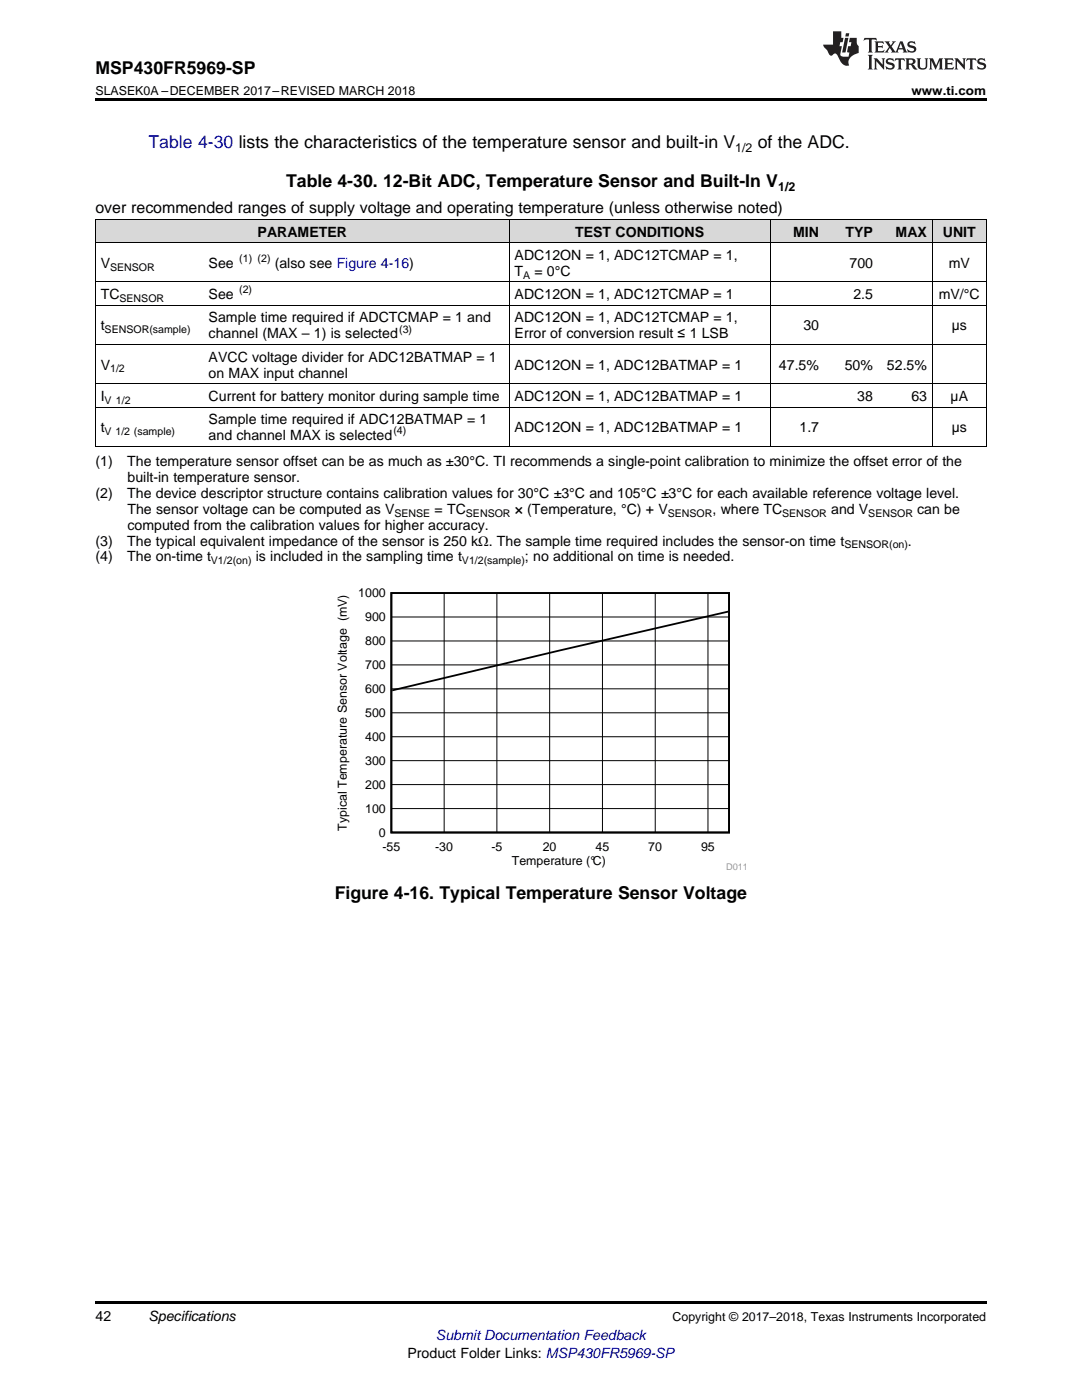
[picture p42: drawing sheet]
<svg xmlns="http://www.w3.org/2000/svg" width="216mm" height="279mm" viewBox="0 0 216 279" stroke-linecap="round" stroke-linejoin="round" font-family="sans-serif">
<defs><g id="words">
<g font-size="3.5">
<text x="19" y="14.8">MSP430FR5969-SP</text>
<text x="151.2" y="29.6">of the ADC.</text>
<text x="57.1" y="37.4">Table 4-30. 12-Bit ADC, Temperature Sensor and Built-In V</text>
<text x="66.8" y="179.4">Figure 4-16. Typical Temperature Sensor Voltage</text>
</g>
<text font-size="3.5" fill="#00f" x="29.6" y="29.6">Table 4-30 lists the characteristics of the temperature sensor and built-in V</text>
<text font-size="3.2" x="19" y="42.5">over recommended ranges of supply voltage and operating temperature (unless otherwise noted)</text>
<g font-size="2.8">
<text x="51.4" y="47.2">PARAMETER</text>
<text x="114.8" y="47.2">TEST CONDITIONS</text>
<text x="158.3" y="47.2">MIN</text>
<text x="168.7" y="47.2">TYP</text>
<text x="178.7" y="47.2">MAX</text>
<text x="188.1" y="47.2">UNIT</text>
<text x="20.1" y="53.4">V</text>
<text x="41.6" y="53.4">See</text>
<text x="54.8" y="53.4">(also see Figure 4-16)</text>
<text x="102.7" y="51.9">ADC12ON = 1, ADC12TCMAP = 1,</text>
<text x="169.5" y="53.4">700</text>
<text x="189.3" y="53.4">mV</text>
<text x="20.1" y="59.7">TC</text>
<text x="41.6" y="59.7">See</text>
<text x="102.7" y="55">T</text>
<text x="102.7" y="59.7">ADC12ON = 1, ADC12TCMAP = 1</text>
<text x="106.6" y="55">= 0°C</text>
<text x="170.3" y="59.7">2.5</text>
<text x="187.3" y="59.7">mV/°C</text>
<text x="20.1" y="65.9">t</text>
<text x="41.6" y="64.3">Sample time required if ADCTCMAP = 1 and</text>
<text x="102.7" y="64.3">ADC12ON = 1, ADC12TCMAP = 1,</text>
<text x="160.3" y="65.9">30</text>
<text x="189.9" y="65.9">µs</text>
<text x="41.6" y="67.5">channel (MAX – 1) is selected</text>
<text x="102.7" y="67.5">Error of conversion result ≤ 1 LSB</text>
<text x="20.1" y="73.8">V</text>
<text x="41.6" y="72.2">AVCC voltage divider for ADC12BATMAP = 1</text>
<text x="41.6" y="75.4">on MAX input channel</text>
<text x="102.7" y="73.8">ADC12ON = 1, ADC12BATMAP = 1</text>
<text x="155.4" y="73.8">47.5%</text>
<text x="168.6" y="73.8">50%</text>
<text x="177" y="73.8">52.5%</text>
<text x="20.1" y="80">I</text>
<text x="41.6" y="80">Current for battery monitor during sample time</text>
<text x="102.7" y="80">ADC12ON = 1, ADC12BATMAP = 1</text>
<text x="171.1" y="80">38</text>
<text x="181.9" y="80">63</text>
<text x="189.7" y="80">µA</text>
<text x="20.1" y="86.3">t</text>
<text x="41.6" y="84.7">Sample time required if ADC12BATMAP = 1</text>
<text x="41.6" y="87.8">and channel MAX is selected</text>
<text x="102.7" y="86.3">ADC12ON = 1, ADC12BATMAP = 1</text>
<text x="159.5" y="86.3">1.7</text>
<text x="189.9" y="86.3">µs</text>
<text x="19" y="93">(1)</text>
<text x="25.4" y="93">The temperature sensor offset can be as much as ±30°C. TI recommends a single-point calibration to minimize the offset error of the</text>
<text x="19" y="99.3">(2)</text>
<text x="25.4" y="99.3">The device descriptor structure contains calibration values for 30°C ±3°C and 105°C ±3°C for each available reference voltage level.</text>
<text x="25.4" y="96.2">built-in temperature sensor.</text>
<text x="25.4" y="102.5">The sensor voltage can be computed as V</text>
<text x="25.4" y="105.7">computed from the calibration values for higher accuracy.</text>
<text x="86.7" y="102.5">= TC</text>
<text x="102.7" y="102.5">× (Temperature, °C) + V</text>
<text x="142.2" y="102.5">, where TC</text>
<text x="165.8" y="102.5">and V</text>
<text x="183" y="102.5">can be</text>
<text x="19" y="108.9">(3)</text>
<text x="19" y="112">(4)</text>
<text x="25.4" y="108.9">The typical equivalent impedance of the sensor is 250 kΩ. The sample time required includes the sensor-on time t</text>
<text x="25.4" y="112">The on-time t</text>
<text x="51" y="112">is included in the sampling time t</text>
<text x="104.8" y="112">; no additional on time is needed.</text>
<text x="181.2" y="108.9">.</text>
<text x="19" y="263.6">42</text>
<text x="29.6" y="263.6">Specifications</text>
<text x="81.3" y="270.9">Product Folder Links: MSP430FR5969-SP</text>
</g>
<text font-size="2.8" fill="#00f" x="87" y="267.4">Submit Documentation Feedback</text>
<g font-size="2.5">
<text x="19" y="19">SLASEK0A –DECEMBER 2017–REVISED MARCH 2018</text>
<text x="181.9" y="19">www.ti.com</text>
<text x="146.7" y="30.3">1/2</text>
<text x="155.3" y="38.1">1/2</text>
<text x="71.5" y="119.2">1000</text>
<text x="72.9" y="123.9">900</text>
<text x="72.9" y="128.7">800</text>
<text x="72.9" y="133.5">700</text>
<text x="72.9" y="143.1">500</text>
<text x="72.9" y="138.3">600</text>
<text x="72.9" y="147.8">400</text>
<text x="72.9" y="152.6">300</text>
<text x="72.9" y="157.4">200</text>
<text x="69.2" y="165.8" transform="rotate(-90 69.2 165.8)">Typical Temperature Sensor Voltage (mV)</text>
<text x="72.9" y="162.2">100</text>
<text x="75.6" y="167">0</text>
<text x="76.3" y="169.8">-55</text>
<text x="86.8" y="169.8">-30</text>
<text x="98" y="169.8">-5</text>
<text x="102.1" y="172.6">Temperature (°C)</text>
<text x="108.3" y="169.8">20</text>
<text x="118.8" y="169.8">45</text>
<text x="129.4" y="169.8">70</text>
<text x="139.9" y="169.8">95</text>
<text x="134.2" y="263.6">Copyright © 2017–2018, Texas Instruments Incorporated</text>
</g>
<g font-size="2.1">
<text x="47.7" y="52.3">(1) (2)</text>
<text x="22" y="54">SENSOR</text>
<text x="47.7" y="58.6">(2)</text>
<text x="104.4" y="55.6">A</text>
<text x="23.8" y="60.3">SENSOR</text>
<text x="20.9" y="66.5">SENSOR(sample)</text>
<text x="79.6" y="66.4">(3)</text>
<text x="22" y="74.3">1/2</text>
<text x="20.9" y="80.6">V 1/2</text>
<text x="20.9" y="86.8">V 1/2 (sample)</text>
<text x="78.5" y="86.7">(4)</text>
<text x="78.7" y="103.1">SENSE</text>
<text x="93" y="103.1">SENSOR</text>
<text x="133.2" y="103.1">SENSOR</text>
<text x="156.1" y="103.1">SENSOR</text>
<text x="173.3" y="103.1">SENSOR</text>
<text x="42.1" y="112.6">V1/2(on)</text>
<text x="92.2" y="112.6">V1/2(sample)</text>
<text x="168.5" y="109.4">SENSOR(on)</text>
</g>
<text font-size="1.9" fill="#999" x="144.9" y="173.7">D011</text>
</g></defs>
<g fill="#d8d8d8">
<path d="M19 43.8h21.6v4.7h-21.6z"/>
<path d="M40.6 43.8h61v4.7h-61z"/>
<path d="M101.6 43.8h52.1v4.7h-52.1z"/>
<path d="M153.7 43.8h10.8v4.7h-10.8z"/>
<path d="M164.5 43.8h10.8v4.7h-10.8z"/>
<path d="M175.3 43.8h10.8v4.7h-10.8z"/>
<path d="M186.1 43.8h10.7v4.7h-10.7z"/>
</g>
<path d="M19 259.7h177.8v.5h-177.8z" fill="#000"/>
<path d="M66.9 117.4h82.1v56.3h-82.1z" fill-rule="evenodd" fill="#fff"/>
<path d="M78.1 118.4h67.4v47.7h-67.4zM145.3 122.1l-33.5 7.7-33.5 8" fill="none" stroke="#000" stroke-width=".36"/>
<g fill="none" stroke="#000" stroke-width=".2">
<path d="M19 56.3h177.8M19 48.4h177.8M19 43.8h177.8M19.1 43.8v45.3M101.6 43.8v45.3M153.7 43.8v45.3M186 43.8v45.3M196.8 43.8v45.3M19 76.6h177.8M19 68.7h177.8M19 60.9h177.8M19 89.1h177.8"/>
<path d="M19 81.2h177.8M88.6 118.4v47.8M99.1 118.4v47.8M109.7 118.4v47.8M120.2 118.4v47.8M130.7 118.4v47.8M141.3 118.4v47.8M78.1 137.5h67.4M78.1 132.7h67.4M78.1 127.9h67.4M78.1 123.1h67.4M78.1 156.6h67.4"/>
<path d="M78.1 151.8h67.4M78.1 147h67.4M78.1 142.3h67.4M78.1 161.4h67.4"/>
</g>
<path d="M19 19.5h177.8v.5h-177.8z" fill="#000"/>
<g fill="#231f20">
<path d="M172.5 7.6l-.1 .5 .4-.2h.6v.1v2.1l-.2 .4h.9l-.2-.4v-2.1l.1-.1h.5l.5 .2-.2-.5zM174.5 8.3l.2 .3v1.5l-.2 .4h1.8l.2-.6a1.04 1.04 0 0 1-1.3 .2v-.7h.6l.3 .2v-.6l-.3 .2h-.6v-.6l.8-.1 .4 .3-.2-.5zM176.5 8.3l.9 1.1-.9 1.1h.8l-.2-.2 .4-.7 .5 .7-.2 .2h1.5l-.2-.2 .2-.4h.9l.1 .4-.2 .2h1l-.3-.3-.7-1.9h-.5l-.9 2-.8-1 .9-1h-.8l.1 .3-.4 .5-.3-.6 .1-.2zM179.7 8.6l.4 1h-.7zM181.3 8.4a.63 .63 0 0 0-.2 .7 .63 .63 0 0 0 .6 .4l.6 .2 .1 .2a.75 .75 0 0 1-.7 .4 .75 .75 0 0 1-.6-.5l.1 .7 .1-.1a1.11 1.11 0 0 0 1.5-.6 1.13 1.13 0 0 0-1.2-.8l-.1-.4a1.04 1.04 0 0 1 1.2 .2l-.2-.5-.2 .1-.4-.2zM173.2 10.9l.2 .4v2.2l-.2 .4h1l-.3-.4v-2.2l.3-.4zM174.3 11.6l.3 .4v1.5l-.3 .4h.8l-.2-.4v-1.3l1.5 1.7v-1.9l.2-.4h-.7l.2 .4v.9l-1.1-1.3zM177 11.8a.62 .62 0 0 0-.2 .7 .62 .62 0 0 0 .6 .4l.6 .1 .1 .3a.76 .76 0 0 1-.7 .3 .76 .76 0 0 1-.7-.4l.2 .7 .1-.1a1.11 1.11 0 0 0 1.5-.6 1.13 1.13 0 0 0-1.2-.8l-.1-.4a1.04 1.04 0 0 1 1.2 .2l-.2-.6-.2 .1-.5-.1zM178.7 11.6l-.2 .6a.61 .61 0 0 1 .8-.3v1.6l-.2 .4h.9l-.2-.4v-1.6a.63 .63 0 0 1 .7 .3l-.1-.6zM180.6 11.6l.3 .4v1.5l-.3 .4h1l-.2-.2-.1-.8 .6 .2a.76 .76 0 0 0 1.2 .7l-1-1a.58 .58 0 0 0 .6-.5 .58 .58 0 0 0-.5-.6zM181.4 11.9h.1a.45 .45 0 0 1 .5 .1 .45 .45 0 0 1 .1 .5l-.8 .2zM182.9 11.6l.2 .2a2.17 2.17 0 0 0 .3 1.9 .99 .99 0 0 0 1.6-.6v-1.1l.2-.4h-.7l.2 .2a1.92 1.92 0 0 1-.2 1.8 .6 .6 0 0 1-.9-.5v-1.1l.2-.4zM185.4 11.6l.2 .4v1.5l-.2 .4h.7l-.2-.4v-1.4l.8 1.8 .8-1.8v1.4l-.2 .4h.9l-.2-.4v-1.5l.2-.4h-.8l-.6 1.5-.6-1.5zM188.4 11.6l.2 .4v1.5l-.2 .4h1.8l.1-.6a1.04 1.04 0 0 1-1.2 .1v-.6h.5l.4 .2v-.6l-.4 .2h-.5v-.7h.8l.3 .3-.1-.6zM190.5 11.6l.2 .4v1.5l-.2 .4h.7l-.2-.4v-1.3l1.5 1.7v-1.9l.2-.4h-.7l.2 .4v.9l-1.1-1.3zM192.9 11.6l-.1 .6a.61 .61 0 0 1 .7-.3l.1 1.6-.3 .4h1l-.3-.4 .1-1.6a.63 .63 0 0 1 .7 .3l-.1-.6zM195.2 11.8a.62 .62 0 0 0-.2 .7 .62 .62 0 0 0 .6 .4l.6 .1 .1 .3a.76 .76 0 0 1-.7 .3 .76 .76 0 0 1-.6-.4l.1 .7 .1-.1a1.11 1.11 0 0 0 1.6-.6 1.13 1.13 0 0 0-1.3-.8l-.1-.4a1.04 1.04 0 0 1 1.2 .2l-.1-.6-.2 .1-.5-.1z"/>
<path d="M166.2 6.3v2.6h-1.9v.4l.8 .9a.91 .91 0 0 0 1 .8 .56 .56 0 0 1 .5-.3 .56 .56 0 0 1 .5 .3l.4 .8a1.53 1.53 0 0 0 1.9 1.2 1.54 1.54 0 0 1 1-2.1l.9-.3v-1.4a1.52 1.52 0 0 1-.4-1.6h-1.3l-.2 .8h.5l-.2 .8h-.5l-.1 1v.2l.4 .1-.2 .8a1.93 1.93 0 0 1-1.6-.3l.3-1.8h-.5l.2-.8h.4l.2-.8h-.4v-1.3zM168.6 7.6l-.6 2.9h.7l.6-2.9zM168.8 6.6l-.1 .7h.6l.2-.7z"/>
</g>
<use href="#words"/>
</svg>
